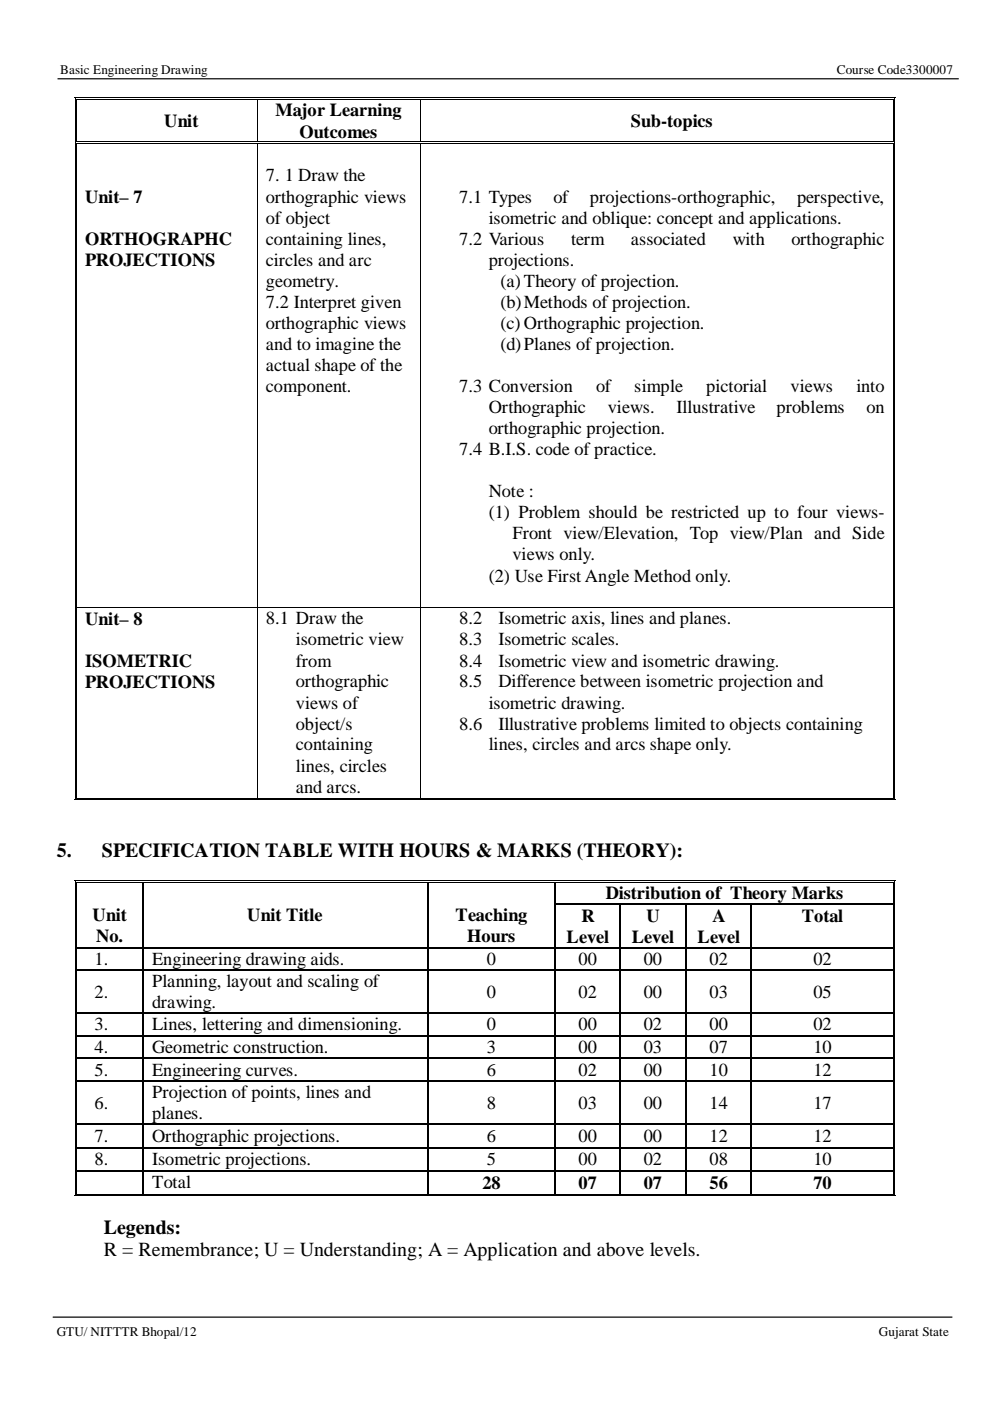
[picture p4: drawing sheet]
<svg xmlns="http://www.w3.org/2000/svg" width="210mm" height="297mm" viewBox="0 0 210 297" stroke-linecap="round" stroke-linejoin="round" font-family="sans-serif">
<defs><g id="words">
<g font-size="4.2">
<text x="12" y="181.6">5.</text>
<text x="21.6" y="181.6">SPECIFICATION TABLE WITH HOURS &amp; MARKS (THEORY):</text>
<text x="22" y="261.6">Legends:</text>
<text x="22" y="266.3">R = Remembrance; U = Understanding; A = Application and above levels.</text>
</g>
<g font-size="3.9">
<text x="34.8" y="26.9">Unit</text>
<text x="58.4" y="24.7">Major Learning</text>
<text x="63.5" y="29.2">Outcomes</text>
<text x="133.8" y="26.9">Sub-topics</text>
<text x="56.4" y="38.5">7. 1 Draw the</text>
<text x="18" y="43">Unit– 7</text>
<text x="56.4" y="43">orthographic views</text>
<text x="56.4" y="47.4">of object</text>
<text x="97.4" y="43">7.1 Types</text>
<text x="103.6" y="47.4">isometric and oblique: concept and applications.</text>
<text x="117.4" y="43">of</text>
<text x="125.1" y="43">projections-orthographic,</text>
<text x="169" y="43">perspective,</text>
<text x="18" y="51.9">ORTHOGRAPHC</text>
<text x="56.4" y="51.8">containing lines,</text>
<text x="97.4" y="51.8">7.2 Various</text>
<text x="121.1" y="51.8">term</text>
<text x="133.8" y="51.8">associated</text>
<text x="155.4" y="51.8">with</text>
<text x="167.8" y="51.8">orthographic</text>
<text x="18" y="56.4">PROJECTIONS</text>
<text x="56.4" y="56.3">circles and arc</text>
<text x="103.6" y="56.3">projections.</text>
<text x="56.4" y="60.8">geometry.</text>
<text x="56.4" y="65.3">7.2 Interpret given</text>
<text x="106.1" y="60.8">(a)Theory of projection.</text>
<text x="106.1" y="65.3">(b)Methods of projection.</text>
<text x="56.4" y="69.7">orthographic views</text>
<text x="106.1" y="69.7">(c) Orthographic projection.</text>
<text x="56.4" y="74.2">and to imagine the</text>
<text x="106.1" y="74.2">(d)Planes of projection.</text>
<text x="56.4" y="78.7">actual shape of the</text>
<text x="56.4" y="83.1">component.</text>
<text x="97.4" y="83.1">7.3 Conversion</text>
<text x="126.4" y="83.1">of</text>
<text x="134.5" y="83.1">simple</text>
<text x="149.7" y="83.1">pictorial</text>
<text x="167.6" y="83.1">views</text>
<text x="181.6" y="83.1">into</text>
<text x="103.6" y="87.6">Orthographic</text>
<text x="128.9" y="87.6">views.</text>
<text x="143.4" y="87.6">Illustrative</text>
<text x="164.7" y="87.6">problems</text>
<text x="183.7" y="87.6">on</text>
<text x="103.6" y="92.1">orthographic projection.</text>
<text x="97.4" y="96.5">7.4 B.I.S. code of practice.</text>
<text x="103.6" y="105.4">Note :</text>
<text x="103.6" y="109.9">(1) Problem should be restricted up to four views-</text>
<text x="108.6" y="114.3">Front view/Elevation, Top view/Plan and Side</text>
<text x="108.6" y="118.8">views only.</text>
<text x="103.6" y="123.3">(2) Use First Angle Method only.</text>
<text x="18" y="132.4">Unit– 8</text>
<text x="56.4" y="132.4">8.1 Draw the</text>
<text x="62.7" y="136.8">isometric view</text>
<text x="97.4" y="132.4">8.2</text>
<text x="97.4" y="136.8">8.3</text>
<text x="105.7" y="132.4">Isometric axis, lines and planes.</text>
<text x="105.7" y="136.8">Isometric scales.</text>
<text x="18" y="141.4">ISOMETRIC</text>
<text x="62.7" y="141.3">from</text>
<text x="97.4" y="141.3">8.4</text>
<text x="105.7" y="141.3">Isometric view and isometric drawing.</text>
<text x="18" y="145.8">PROJECTIONS</text>
<text x="62.7" y="145.7">orthographic</text>
<text x="97.4" y="145.7">8.5</text>
<text x="105.7" y="145.7">Difference between isometric projection and</text>
<text x="62.7" y="150.2">views of</text>
<text x="62.7" y="154.7">object/s</text>
<text x="97.4" y="154.7">8.6</text>
<text x="103.6" y="150.2">isometric drawing.</text>
<text x="105.7" y="154.7">Illustrative problems limited to objects containing</text>
<text x="62.7" y="159.1">containing</text>
<text x="103.6" y="159.1">lines, circles and arcs shape only.</text>
<text x="62.7" y="163.6">lines, circles</text>
<text x="62.7" y="168.1">and arcs.</text>
<text x="128.4" y="190.7">Distribution of Theory Marks</text>
<text x="19.6" y="195.2">Unit</text>
<text x="52.4" y="195.2">Unit Title</text>
<text x="96.6" y="195.2">Teaching</text>
<text x="123.3" y="195.4">R</text>
<text x="137.1" y="195.4">U</text>
<text x="151" y="195.4">A</text>
<text x="170" y="195.4">Total</text>
<text x="20.4" y="199.7">No.</text>
<text x="99.1" y="199.7">Hours</text>
<text x="120.1" y="199.9">Level</text>
<text x="133.9" y="199.9">Level</text>
<text x="147.9" y="199.9">Level</text>
<text x="20.1" y="204.6">1.</text>
<text x="32.3" y="204.6">Engineering drawing aids.</text>
<text x="32.3" y="209.2">Planning, layout and scaling of</text>
<text x="103.2" y="204.6">0</text>
<text x="122.7" y="204.6">00</text>
<text x="136.5" y="204.6">00</text>
<text x="150.5" y="204.6">02</text>
<text x="172.5" y="204.6">02</text>
<text x="20.1" y="211.5">2.</text>
<text x="32.3" y="213.7">drawing.</text>
<text x="103.2" y="211.5">0</text>
<text x="122.7" y="211.5">02</text>
<text x="136.5" y="211.5">00</text>
<text x="150.5" y="211.5">03</text>
<text x="172.5" y="211.5">05</text>
<text x="20.1" y="218.5">3.</text>
<text x="32.3" y="218.5">Lines, lettering and dimensioning.</text>
<text x="103.2" y="218.5">0</text>
<text x="122.7" y="218.5">00</text>
<text x="136.5" y="218.5">02</text>
<text x="150.5" y="218.5">00</text>
<text x="172.5" y="218.5">02</text>
<text x="20.1" y="223.2">4.</text>
<text x="32.3" y="223.2">Geometric construction.</text>
<text x="103.2" y="223.2">3</text>
<text x="122.7" y="223.2">00</text>
<text x="136.5" y="223.2">03</text>
<text x="150.5" y="223.2">07</text>
<text x="172.5" y="223.2">10</text>
<text x="20.1" y="228">5.</text>
<text x="32.3" y="228">Engineering curves.</text>
<text x="32.3" y="232.9">Projection of points, lines and</text>
<text x="103.2" y="228">6</text>
<text x="122.7" y="228">02</text>
<text x="136.5" y="228">00</text>
<text x="150.5" y="228">10</text>
<text x="172.5" y="228">12</text>
<text x="20.1" y="235.1">6.</text>
<text x="32.3" y="237.3">planes.</text>
<text x="103.2" y="235.1">8</text>
<text x="122.7" y="235.1">03</text>
<text x="136.5" y="235.1">00</text>
<text x="150.5" y="235.1">14</text>
<text x="172.5" y="235.1">17</text>
<text x="20.1" y="242.1">7.</text>
<text x="32.3" y="242.1">Orthographic projections.</text>
<text x="103.2" y="242.1">6</text>
<text x="122.7" y="242.1">00</text>
<text x="136.5" y="242.1">00</text>
<text x="150.5" y="242.1">12</text>
<text x="172.5" y="242.1">12</text>
<text x="20.1" y="247.1">8.</text>
<text x="32.3" y="247.1">Isometric projections.</text>
<text x="32.3" y="251.9">Total</text>
<text x="103.2" y="247.1">5</text>
<text x="122.7" y="247.1">00</text>
<text x="122.7" y="252">07</text>
<text x="136.5" y="247.1">02</text>
<text x="136.5" y="252">07</text>
<text x="150.5" y="247.1">08</text>
<text x="150.5" y="252">56</text>
<text x="172.5" y="247.1">10</text>
<text x="172.5" y="252">70</text>
<text x="102.3" y="252.1">28</text>
</g>
<g font-size="2.8">
<text x="12.8" y="15.8">Basic Engineering Drawing</text>
<text x="177.5" y="15.8">Course Code3300007</text>
<text x="12" y="283.2">GTU/ NITTTR Bhopal/12</text>
<text x="186.4" y="283.2">Gujarat State</text>
</g>
</g></defs>
<g fill="none" stroke="#000" stroke-width=".25">
<path d="M12.3 16.7h190.9M30.4 187.1v4.5M30.4 191.9v8.9M90.7 187.1v4.5M90.7 191.9v8.9M117.6 187.1v4.5M117.6 191.9v8.9M117.8 191.8h13.6M131.5 191.9v8.9M131.7 191.8h13.6M145.4 191.9v8.9M145.5 191.8h13.7"/>
<path d="M159.3 191.9v8.9M159.4 191.8h29.9M11.3 279.3h190.5"/>
</g>
<g fill="#000">
<path d="M15.8 20.6h.2v.5h-.2zM15.8 20.6h.5v.2h-.5zM15.8 30h.2v.5h-.2zM16.2 20.9h.1v.2h-.1zM16.2 30h.1v.2h-.1zM16.2 30.3h.1v.2h-.1zM54.4 20.6h.5v.2h-.5zM54.4 20.9h.5v.2h-.5zM54.4 30h.5v.2h-.5zM54.4 30.3h.5v.2h-.5zM89.1 20.6h.5v.2h-.5zM89.1 20.9h.5v.2h-.5z"/>
<path d="M89.1 30h.5v.2h-.5zM89.1 30.3h.5v.2h-.5zM189.3 20.6h.5v.2h-.5zM189.3 20.9h.2v.2h-.2zM189.3 30h.2v.2h-.2zM189.3 30.3h.2v.2h-.2zM189.7 20.6h.1v.5h-.1zM189.7 30h.1v.5h-.1zM15.8 128.7h.2v.2h-.2zM16.2 128.7h.1v.2h-.1zM54.4 128.7h.2v.2h-.2zM89.1 128.7h.1v.2h-.1z"/>
<path d="M189.3 128.7h.2v.2h-.2zM189.7 128.7h.1v.2h-.1zM15.8 169.1h.2v.5h-.2zM15.8 169.4h.5v.2h-.5zM16.2 169.1h.1v.2h-.1zM54.4 169.1h.5v.2h-.5zM54.4 169.4h.5v.2h-.5zM89.1 169.1h.5v.2h-.5zM89.1 169.4h.5v.2h-.5zM189.3 169.4h.5v.2h-.5zM189.3 169.1h.2v.2h-.2zM189.7 169.1h.1v.5h-.1z"/>
<path d="M15.8 186.6h.2v.5h-.2zM15.8 186.6h.5v.2h-.5zM15.8 191.6h.2v.3h-.2zM16.2 187h.1v.1h-.1zM16.2 191.6h.1v.3h-.1zM30.2 186.6h.5v.2h-.5zM30.2 187h.5v.1h-.5zM30.2 191.6h.3v.3h-.3zM90.6 186.6h.5v.2h-.5zM90.6 187h.5v.1h-.5zM90.6 191.6h.2v.3h-.2zM117.5 186.6h.5v.2h-.5z"/>
<path d="M117.5 187h.5v.1h-.5zM117.5 191.6h.3v.3h-.3zM131.4 191.6h.3v.3h-.3zM145.3 191.6h.2v.3h-.2zM159.2 191.6h.2v.3h-.2zM189.3 186.6h.5v.2h-.5zM189.3 187h.2v.1h-.2zM189.3 191.6h.2v.3h-.2zM189.7 186.6h.1v.5h-.1zM189.7 191.6h.1v.3h-.1z"/>
</g>
<g fill="none" stroke="#000" stroke-width=".21">
<path d="M15.9 21.1v8.9M15.9 30.5v98.2M16.3 21.1v8.9M16.3 30.5v98.2M16.3 20.7h38.1M16.3 21h38.1M16.3 30.1h38.1M16.3 30.4h38.1M54.5 21.1v8.9M54.5 30.5v98.2M54.9 20.7h34.2M54.9 21h34.2"/>
<path d="M54.9 30.1h34.2M54.9 30.4h34.2M89.2 21.1v8.9M89.2 30.5v98.2M89.6 20.7h99.7M89.6 21h99.7M89.6 30.1h99.7M89.6 30.4h99.7M189.4 21.1v8.9M189.4 30.5v98.2M189.7 21.1v8.9M189.7 30.5v98.2"/>
<path d="M15.9 128.9v40.2M16.3 128.9v40.2M16.3 128.8h38.1M54.5 128.9v40.2M54.6 128.8h34.5M89.2 128.9v40.2M89.2 128.8h100.1M189.4 128.9v40.2M189.7 128.9v40.2M16.3 169.5h38.1M16.3 169.2h38.1M54.9 169.5h34.2"/>
<path d="M54.9 169.2h34.2M89.6 169.5h99.7M89.6 169.2h99.7M15.9 187.1v4.5M15.9 191.9v8.9M16.3 187.1v4.5M16.3 191.9v8.9M16.3 186.7h13.9M16.3 187.1h13.9M30.7 186.7h59.9M30.7 187.1h59.9M91.1 186.7h26.4"/>
<path d="M91.1 187.1h26.4M118 186.7h71.3M118 187.1h71.3M189.4 187.1v4.5M189.4 191.9v8.9M189.7 187.1v4.5M189.7 191.9v8.9"/>
</g>
<g fill="#fff">
<path d="M16.3 201.1h13.9v4.4h-13.9z"/>
<path d="M18 201.1h10.4v4.4h-10.4z"/>
<path d="M30.5 201.1h60.1v4.4h-60.1z"/>
<path d="M32.3 201.1h56.5v4.4h-56.5z"/>
<path d="M90.8 201.1h26.8v4.4h-26.8z"/>
<path d="M92.6 201.1h23.2v4.4h-23.2z"/>
<path d="M117.8 201.1h13.7v4.4h-13.7z"/>
<path d="M119.6 201.1h10v4.4h-10z"/>
<path d="M131.7 201.1h13.7v4.4h-13.7z"/>
<path d="M133.4 201.1h10.2v4.4h-10.2z"/>
<path d="M145.6 201.1h13.7v4.4h-13.7z"/>
<path d="M147.4 201.1h10.1v4.4h-10.1z"/>
<path d="M159.5 201.1h29.7v4.4h-29.7z"/>
<path d="M161.3 201.1h26.3v4.4h-26.3z"/>
</g>
<path d="M15.8 200.8h.2v.2h-.2zM16.2 200.8h.1v.2h-.1zM30.2 200.8h.3v.2h-.3zM90.6 200.8h.2v.2h-.2zM117.5 200.8h.3v.2h-.3zM131.4 200.8h.3v.2h-.3zM145.3 200.8h.2v.2h-.2zM159.2 200.8h.2v.2h-.2zM189.3 200.8h.2v.2h-.2zM189.7 200.8h.1v.2h-.1z" fill="#000"/>
<g fill="none" stroke="#000" stroke-width=".25">
<path d="M16.3 200.9h13.9M30.4 201v4.5M30.5 200.9h60.1M90.7 201v4.5M90.8 200.9h26.7M117.6 201v4.5M117.8 200.9h13.6M131.5 201v4.5M131.7 200.9h13.6M145.4 201v4.5M145.5 200.9h13.7M159.3 201v4.5"/>
<path d="M159.4 200.9h29.9"/>
</g>
<path d="M15.9 201v4.5M16.3 201v4.5M189.4 201v4.5M189.7 201v4.5" fill="none" stroke="#000" stroke-width=".21"/>
<g fill="#fff">
<path d="M16.3 205.8h13.9v8.9h-13.9z"/>
<path d="M18 208.1h10.4v4.4h-10.4z"/>
<path d="M30.5 205.8h60.1v8.9h-60.1z"/>
<path d="M32.3 205.8h56.5v4.5h-56.5z"/>
<path d="M32.3 210.3h56.5v4.4h-56.5z"/>
<path d="M90.8 205.8h26.8v8.9h-26.8z"/>
<path d="M92.6 208.1h23.2v4.4h-23.2z"/>
<path d="M117.8 205.8h13.7v8.9h-13.7z"/>
<path d="M119.6 208.1h10v4.4h-10z"/>
<path d="M131.7 205.8h13.7v8.9h-13.7z"/>
<path d="M133.4 208.1h10.2v4.4h-10.2z"/>
<path d="M145.6 205.8h13.7v8.9h-13.7z"/>
<path d="M147.4 208.1h10.1v4.4h-10.1z"/>
<path d="M159.5 205.8h29.7v8.9h-29.7z"/>
<path d="M161.3 208.1h26.3v4.4h-26.3z"/>
</g>
<path d="M15.8 205.5h.2v.3h-.2zM16.2 205.5h.1v.3h-.1zM30.2 205.5h.3v.3h-.3zM90.6 205.5h.2v.3h-.2zM117.5 205.5h.3v.3h-.3zM131.4 205.5h.3v.3h-.3zM145.3 205.5h.2v.3h-.2zM159.2 205.5h.2v.3h-.2zM189.3 205.5h.2v.3h-.2zM189.7 205.5h.1v.3h-.1z" fill="#000"/>
<g fill="none" stroke="#000" stroke-width=".25">
<path d="M16.3 205.6h13.9M30.4 205.8v8.9M30.5 205.6h60.1M90.7 205.8v8.9M90.8 205.6h26.7M117.6 205.8v8.9M117.8 205.6h13.6M131.5 205.8v8.9M131.7 205.6h13.6M145.4 205.8v8.9M145.5 205.6h13.7M159.3 205.8v8.9"/>
<path d="M159.4 205.6h29.9"/>
</g>
<path d="M15.9 205.8v8.9M16.3 205.8v8.9M189.4 205.8v8.9M189.7 205.8v8.9" fill="none" stroke="#000" stroke-width=".21"/>
<g fill="#fff">
<path d="M16.3 215h13.9v4.5h-13.9z"/>
<path d="M18 215h10.4v4.5h-10.4z"/>
<path d="M30.5 215h60.1v4.5h-60.1z"/>
<path d="M32.3 215h56.5v4.5h-56.5z"/>
<path d="M90.8 215h26.8v4.5h-26.8z"/>
<path d="M92.6 215h23.2v4.5h-23.2z"/>
<path d="M117.8 215h13.7v4.5h-13.7z"/>
<path d="M119.6 215h10v4.5h-10z"/>
<path d="M131.7 215h13.7v4.5h-13.7z"/>
<path d="M133.4 215h10.2v4.5h-10.2z"/>
<path d="M145.6 215h13.7v4.5h-13.7z"/>
<path d="M147.4 215h10.1v4.5h-10.1z"/>
<path d="M159.5 215h29.7v4.5h-29.7z"/>
<path d="M161.3 215h26.3v4.5h-26.3z"/>
</g>
<path d="M15.8 214.7h.2v.3h-.2zM16.2 214.7h.1v.3h-.1zM30.2 214.7h.3v.3h-.3zM90.6 214.7h.2v.3h-.2zM117.5 214.7h.3v.3h-.3zM131.4 214.7h.3v.3h-.3zM145.3 214.7h.2v.3h-.2zM159.2 214.7h.2v.3h-.2zM189.3 214.7h.2v.3h-.2zM189.7 214.7h.1v.3h-.1z" fill="#000"/>
<g fill="none" stroke="#000" stroke-width=".25">
<path d="M16.3 214.9h13.9M30.4 215v4.5M30.5 214.9h60.1M90.7 215v4.5M90.8 214.9h26.7M117.6 215v4.5M117.8 214.9h13.6M131.5 215v4.5M131.7 214.9h13.6M145.4 215v4.5M145.5 214.9h13.7M159.3 215v4.5"/>
<path d="M159.4 214.9h29.9"/>
</g>
<path d="M15.9 215v4.5M16.3 215v4.5M189.4 215v4.5M189.7 215v4.5" fill="none" stroke="#000" stroke-width=".21"/>
<g fill="#fff">
<path d="M16.3 219.7h13.9v4.4h-13.9z"/>
<path d="M18 219.7h10.4v4.4h-10.4z"/>
<path d="M30.5 219.7h60.1v4.4h-60.1z"/>
<path d="M32.3 219.7h56.5v4.4h-56.5z"/>
<path d="M90.8 219.7h26.8v4.4h-26.8z"/>
<path d="M92.6 219.7h23.2v4.4h-23.2z"/>
<path d="M117.8 219.7h13.7v4.4h-13.7z"/>
<path d="M119.6 219.7h10v4.4h-10z"/>
<path d="M131.7 219.7h13.7v4.4h-13.7z"/>
<path d="M133.4 219.7h10.2v4.4h-10.2z"/>
<path d="M145.6 219.7h13.7v4.4h-13.7z"/>
<path d="M147.4 219.7h10.1v4.4h-10.1z"/>
<path d="M159.5 219.7h29.7v4.4h-29.7z"/>
<path d="M161.3 219.7h26.3v4.4h-26.3z"/>
</g>
<path d="M15.8 219.5h.2v.2h-.2zM16.2 219.5h.1v.2h-.1zM30.2 219.5h.3v.2h-.3zM90.6 219.5h.2v.2h-.2zM117.5 219.5h.3v.2h-.3zM131.4 219.5h.3v.2h-.3zM145.3 219.5h.2v.2h-.2zM159.2 219.5h.2v.2h-.2zM189.3 219.5h.2v.2h-.2zM189.7 219.5h.1v.2h-.1z" fill="#000"/>
<g fill="none" stroke="#000" stroke-width=".25">
<path d="M16.3 219.6h13.9M30.4 219.7v4.4M30.5 219.6h60.1M90.7 219.7v4.4M90.8 219.6h26.7M117.6 219.7v4.4M117.8 219.6h13.6M131.5 219.7v4.4M131.7 219.6h13.6M145.4 219.7v4.4M145.5 219.6h13.7M159.3 219.7v4.4"/>
<path d="M159.4 219.6h29.9"/>
</g>
<path d="M15.9 219.7v4.4M16.3 219.7v4.4M189.4 219.7v4.4M189.7 219.7v4.4" fill="none" stroke="#000" stroke-width=".21"/>
<g fill="#fff">
<path d="M16.3 224.5h13.9v4.6h-13.9z"/>
<path d="M18 224.6h10.4v4.4h-10.4z"/>
<path d="M30.5 224.5h60.1v4.6h-60.1z"/>
<path d="M32.3 224.6h56.5v4.4h-56.5z"/>
<path d="M90.8 224.5h26.8v4.6h-26.8z"/>
<path d="M92.6 224.6h23.2v4.4h-23.2z"/>
<path d="M117.8 224.5h13.7v4.6h-13.7z"/>
<path d="M119.6 224.6h10v4.4h-10z"/>
<path d="M131.7 224.5h13.7v4.6h-13.7z"/>
<path d="M133.4 224.6h10.2v4.4h-10.2z"/>
<path d="M145.6 224.5h13.7v4.6h-13.7z"/>
<path d="M147.4 224.6h10.1v4.4h-10.1z"/>
<path d="M159.5 224.5h29.7v4.6h-29.7z"/>
<path d="M161.3 224.6h26.3v4.4h-26.3z"/>
</g>
<path d="M15.8 224.1h.2v.3h-.2zM16.2 224.1h.1v.3h-.1zM30.2 224.1h.3v.3h-.3zM90.6 224.1h.2v.3h-.2zM117.5 224.1h.3v.3h-.3zM131.4 224.1h.3v.3h-.3zM145.3 224.1h.2v.3h-.2zM159.2 224.1h.2v.3h-.2zM189.3 224.1h.2v.3h-.2zM189.7 224.1h.1v.3h-.1z" fill="#000"/>
<g fill="none" stroke="#000" stroke-width=".25">
<path d="M16.3 224.3h13.9M30.4 224.4v4.7M30.5 224.3h60.1M90.7 224.4v4.7M90.8 224.3h26.7M117.6 224.4v4.7M117.8 224.3h13.6M131.5 224.4v4.7M131.7 224.3h13.6M145.4 224.4v4.7M145.5 224.3h13.7M159.3 224.4v4.7"/>
<path d="M159.4 224.3h29.9"/>
</g>
<path d="M15.9 224.4v4.7M16.3 224.4v4.7M189.4 224.4v4.7M189.7 224.4v4.7" fill="none" stroke="#000" stroke-width=".21"/>
<g fill="#fff">
<path d="M16.3 229.4h13.9v8.9h-13.9z"/>
<path d="M18 231.6h10.4v4.5h-10.4z"/>
<path d="M30.5 229.4h60.1v8.9h-60.1z"/>
<path d="M32.3 229.4h56.5v4.4h-56.5z"/>
<path d="M32.3 233.8h56.5v4.5h-56.5z"/>
<path d="M90.8 229.4h26.8v8.9h-26.8z"/>
<path d="M92.6 231.6h23.2v4.5h-23.2z"/>
<path d="M117.8 229.4h13.7v8.9h-13.7z"/>
<path d="M119.6 231.6h10v4.5h-10z"/>
<path d="M131.7 229.4h13.7v8.9h-13.7z"/>
<path d="M133.4 231.6h10.2v4.5h-10.2z"/>
<path d="M145.6 229.4h13.7v8.9h-13.7z"/>
<path d="M147.4 231.6h10.1v4.5h-10.1z"/>
<path d="M159.5 229.4h29.7v8.9h-29.7z"/>
<path d="M161.3 231.6h26.3v4.5h-26.3z"/>
</g>
<path d="M15.8 229.1h.2v.3h-.2zM16.2 229.1h.1v.3h-.1zM30.2 229.1h.3v.3h-.3zM90.6 229.1h.2v.3h-.2zM117.5 229.1h.3v.3h-.3zM131.4 229.1h.3v.3h-.3zM145.3 229.1h.2v.3h-.2zM159.2 229.1h.2v.3h-.2zM189.3 229.1h.2v.3h-.2zM189.7 229.1h.1v.3h-.1z" fill="#000"/>
<g fill="none" stroke="#000" stroke-width=".25">
<path d="M16.3 229.3h13.9M30.4 229.4v8.9M30.5 229.3h60.1M90.7 229.4v8.9M90.8 229.3h26.7M117.6 229.4v8.9M117.8 229.3h13.6M131.5 229.4v8.9M131.7 229.3h13.6M145.4 229.4v8.9M145.5 229.3h13.7M159.3 229.4v8.9"/>
<path d="M159.4 229.3h29.9"/>
</g>
<path d="M15.9 229.4v8.9M16.3 229.4v8.9M189.4 229.4v8.9M189.7 229.4v8.9" fill="none" stroke="#000" stroke-width=".21"/>
<g fill="#fff">
<path d="M16.3 238.5h13.9v4.7h-13.9z"/>
<path d="M18 238.6h10.4v4.5h-10.4z"/>
<path d="M30.5 238.5h60.1v4.7h-60.1z"/>
<path d="M32.3 238.6h56.5v4.5h-56.5z"/>
<path d="M90.8 238.5h26.8v4.7h-26.8z"/>
<path d="M92.6 238.6h23.2v4.5h-23.2z"/>
<path d="M117.8 238.5h13.7v4.7h-13.7z"/>
<path d="M119.6 238.6h10v4.5h-10z"/>
<path d="M131.7 238.5h13.7v4.7h-13.7z"/>
<path d="M133.4 238.6h10.2v4.5h-10.2z"/>
<path d="M145.6 238.5h13.7v4.7h-13.7z"/>
<path d="M147.4 238.6h10.1v4.5h-10.1z"/>
<path d="M159.5 238.5h29.7v4.7h-29.7z"/>
<path d="M161.3 238.6h26.3v4.5h-26.3z"/>
</g>
<path d="M15.8 238.3h.2v.2h-.2zM16.2 238.3h.1v.2h-.1zM30.2 238.3h.3v.2h-.3zM90.6 238.3h.2v.2h-.2zM117.5 238.3h.3v.2h-.3zM131.4 238.3h.3v.2h-.3zM145.3 238.3h.2v.2h-.2zM159.2 238.3h.2v.2h-.2zM189.3 238.3h.2v.2h-.2zM189.7 238.3h.1v.2h-.1z" fill="#000"/>
<g fill="none" stroke="#000" stroke-width=".25">
<path d="M16.3 238.4h13.9M30.4 238.5v4.7M30.5 238.4h60.1M90.7 238.5v4.7M90.8 238.4h26.7M117.6 238.5v4.7M117.8 238.4h13.6M131.5 238.5v4.7M131.7 238.4h13.6M145.4 238.5v4.7M145.5 238.4h13.7M159.3 238.5v4.7"/>
<path d="M159.4 238.4h29.9"/>
</g>
<path d="M15.9 238.5v4.7M16.3 238.5v4.7M189.4 238.5v4.7M189.7 238.5v4.7" fill="none" stroke="#000" stroke-width=".21"/>
<g fill="#fff">
<path d="M16.3 243.4h13.9v4.7h-13.9z"/>
<path d="M18 243.6h10.4v4.4h-10.4z"/>
<path d="M30.5 243.4h60.1v4.7h-60.1z"/>
<path d="M32.3 243.6h56.5v4.4h-56.5z"/>
<path d="M90.8 243.4h26.8v4.7h-26.8z"/>
<path d="M92.6 243.6h23.2v4.4h-23.2z"/>
<path d="M117.8 243.4h13.7v4.7h-13.7z"/>
<path d="M119.6 243.6h10v4.4h-10z"/>
<path d="M131.7 243.4h13.7v4.7h-13.7z"/>
<path d="M133.4 243.6h10.2v4.4h-10.2z"/>
<path d="M145.6 243.4h13.7v4.7h-13.7z"/>
<path d="M147.4 243.6h10.1v4.4h-10.1z"/>
<path d="M159.5 243.4h29.7v4.7h-29.7z"/>
<path d="M161.3 243.6h26.3v4.4h-26.3z"/>
</g>
<path d="M15.8 243.2h.2v.2h-.2zM16.2 243.2h.1v.2h-.1zM30.2 243.2h.3v.2h-.3zM90.6 243.2h.2v.2h-.2zM117.5 243.2h.3v.2h-.3zM131.4 243.2h.3v.2h-.3zM145.3 243.2h.2v.2h-.2zM159.2 243.2h.2v.2h-.2zM189.3 243.2h.2v.2h-.2zM189.7 243.2h.1v.2h-.1z" fill="#000"/>
<g fill="none" stroke="#000" stroke-width=".25">
<path d="M16.3 243.3h13.9M30.4 243.4v4.7M30.5 243.3h60.1M90.7 243.4v4.7M90.8 243.3h26.7M117.6 243.4v4.7M117.8 243.3h13.6M131.5 243.4v4.7M131.7 243.3h13.6M145.4 243.4v4.7M145.5 243.3h13.7M159.3 243.4v4.7"/>
<path d="M159.4 243.3h29.9"/>
</g>
<path d="M15.9 243.4v4.7M16.3 243.4v4.7M189.4 243.4v4.7M189.7 243.4v4.7" fill="none" stroke="#000" stroke-width=".21"/>
<g fill="#fff">
<path d="M16.3 248.4h13.9v4.7h-13.9z"/>
<path d="M18 248.4h10.4v4.4h-10.4z"/>
<path d="M30.5 248.4h60.1v4.7h-60.1z"/>
<path d="M32.3 248.4h56.5v4.4h-56.5z"/>
<path d="M90.8 248.4h26.8v4.7h-26.8z"/>
<path d="M92.6 248.5h23.2v4.4h-23.2z"/>
<path d="M117.8 248.4h13.7v4.7h-13.7z"/>
<path d="M119.6 248.4h10v4.4h-10z"/>
<path d="M131.7 248.4h13.7v4.7h-13.7z"/>
<path d="M133.4 248.4h10.2v4.4h-10.2z"/>
<path d="M145.6 248.4h13.7v4.7h-13.7z"/>
<path d="M147.4 248.4h10.1v4.4h-10.1z"/>
<path d="M159.5 248.4h29.7v4.7h-29.7z"/>
<path d="M161.3 248.4h26.3v4.4h-26.3z"/>
</g>
<g fill="#000">
<path d="M15.8 248.1h.2v.3h-.2zM15.8 253.1h.2v.5h-.2zM15.8 253.4h.5v.2h-.5zM16.2 248.1h.1v.3h-.1zM16.2 253.1h.1v.2h-.1zM30.2 248.1h.3v.3h-.3zM30.2 253.1h.5v.2h-.5zM30.2 253.4h.5v.2h-.5zM90.6 248.1h.2v.3h-.2zM90.6 253.1h.5v.2h-.5zM90.6 253.4h.5v.2h-.5zM117.5 248.1h.3v.3h-.3z"/>
<path d="M117.5 253.1h.5v.2h-.5zM117.5 253.4h.5v.2h-.5zM131.4 248.1h.3v.3h-.3zM131.4 253.1h.5v.2h-.5zM131.4 253.4h.5v.2h-.5zM145.3 248.1h.2v.3h-.2zM145.3 253.1h.5v.2h-.5zM145.3 253.4h.5v.2h-.5zM159.2 248.1h.2v.3h-.2zM159.2 253.1h.5v.2h-.5zM159.2 253.4h.5v.2h-.5zM189.3 248.1h.2v.3h-.2z"/>
<path d="M189.3 253.4h.5v.2h-.5zM189.3 253.1h.2v.2h-.2zM189.7 248.1h.1v.3h-.1zM189.7 253.1h.1v.5h-.1z"/>
</g>
<g fill="none" stroke="#000" stroke-width=".25">
<path d="M16.3 248.2h13.9M30.4 248.4v4.7M30.5 248.2h60.1M90.7 248.4v4.7M90.8 248.2h26.7M117.6 248.4v4.7M117.8 248.2h13.6M131.5 248.4v4.7M131.7 248.2h13.6M145.4 248.4v4.7M145.5 248.2h13.7M159.3 248.4v4.7"/>
<path d="M159.4 248.2h29.9"/>
</g>
<g fill="none" stroke="#000" stroke-width=".21">
<path d="M15.9 248.4v4.7M16.3 248.4v4.7M16.3 253.5h13.9M16.3 253.2h13.9M30.7 253.5h59.9M30.7 253.2h59.9M91.1 253.5h26.4M91.1 253.2h26.4M118 253.5h13.4M118 253.2h13.4M131.9 253.5h13.4M131.9 253.2h13.4"/>
<path d="M145.8 253.5h13.4M145.8 253.2h13.4M159.7 253.5h29.6M159.7 253.2h29.6M189.4 248.4v4.7M189.7 248.4v4.7"/>
</g>
<use href="#words"/>
</svg>
